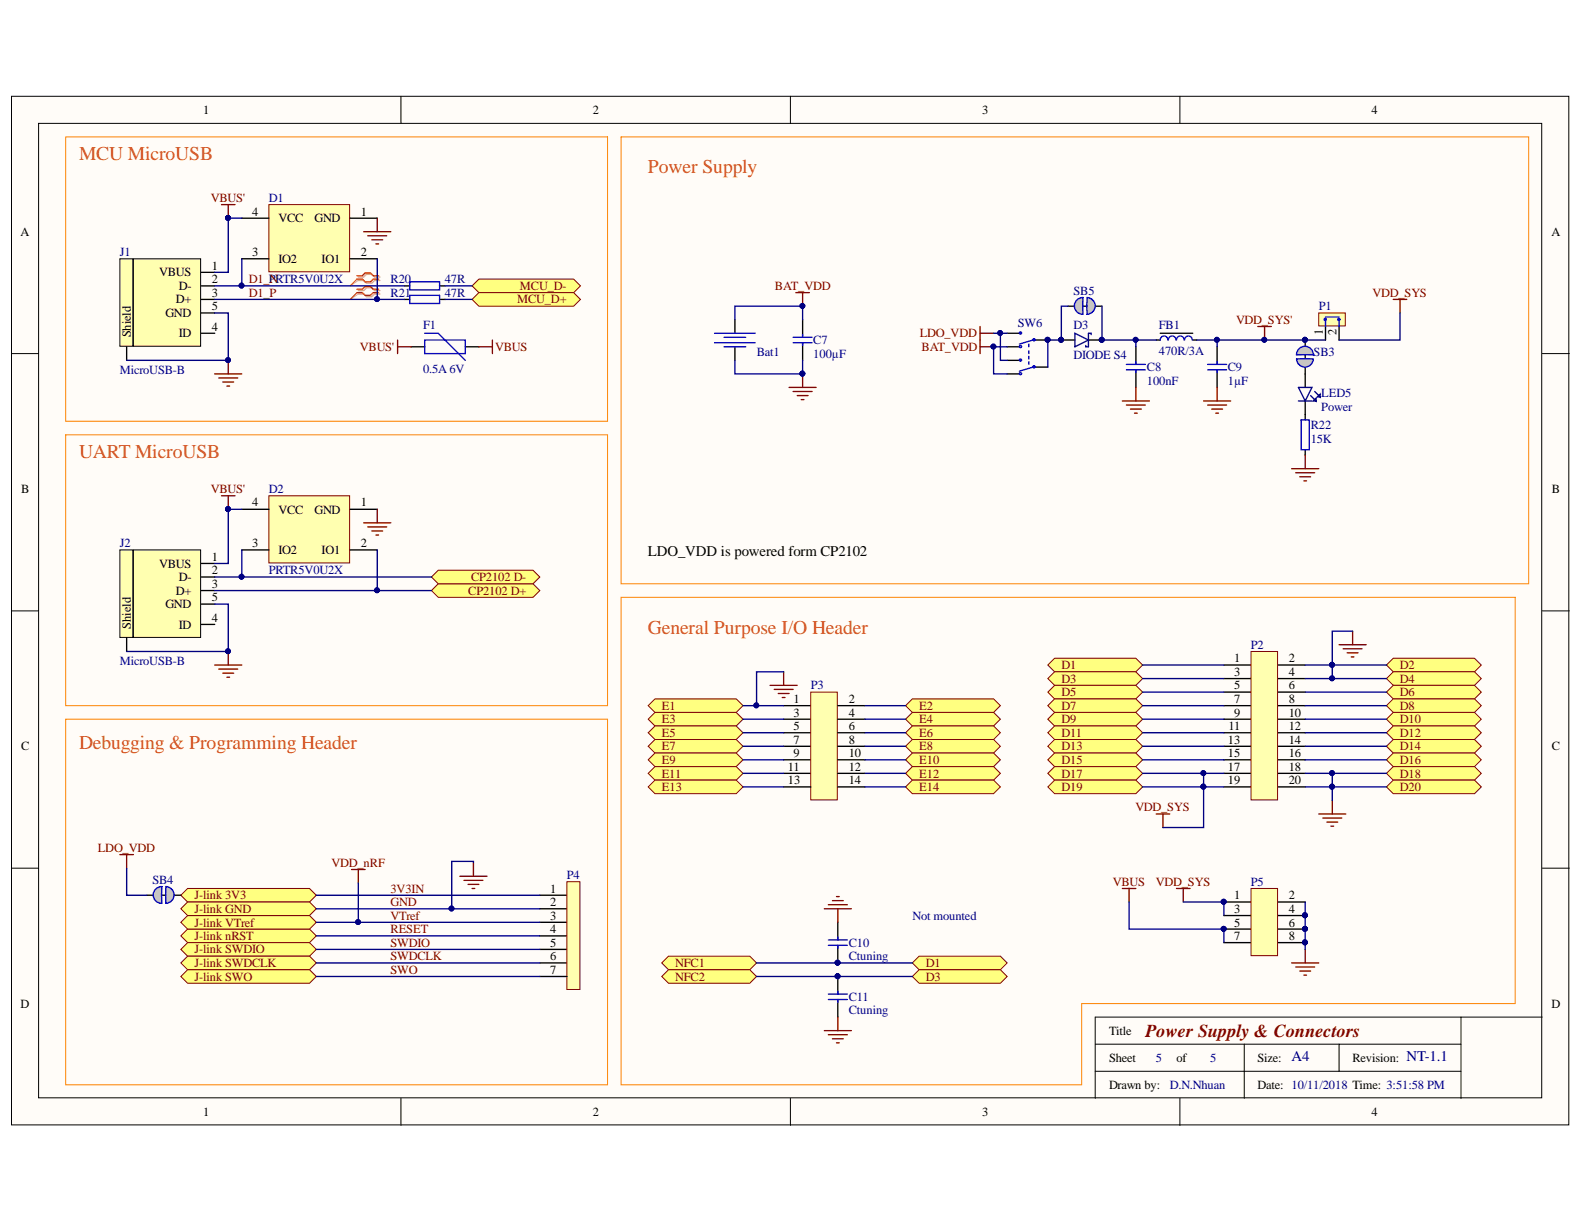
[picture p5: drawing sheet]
<svg xmlns="http://www.w3.org/2000/svg" width="279mm" height="216mm" viewBox="0 0 279 216" stroke-linecap="round" stroke-linejoin="round" font-family="sans-serif">
<defs><g id="words">
<g font-size="3.5" fill="#de4f16">
<text x="13.9" y="28.1">MCU MicroUSB</text>
<text x="114.3" y="30.6">Power Supply</text>
<text x="13.9" y="80.7">UART MicroUSB</text>
<text x="114.3" y="111.8">General Purpose I/O Header</text>
<text x="13.9" y="132.1">Debugging &amp; Programming Header</text>
</g>
<text font-size="3.2" fill="#800000" x="202" y="183">Power Supply &amp; Connectors</text>
<text font-size="2.6" x="114.3" y="98.1">LDO_VDD is powered form CP2102</text>
<g font-size="2.6" fill="#000080">
<text x="227.8" y="187.2">A4</text>
<text x="248.1" y="187.2">NT-1.1</text>
</g>
<g font-size="2.2">
<text x="35.8" y="20.1">1</text>
<text x="104.6" y="20.1">2</text>
<text x="173.2" y="20.1">3</text>
<text x="241.9" y="20.1">4</text>
<text x="3.6" y="41.6">A</text>
<text x="44.5" y="38">4</text>
<text x="49.1" y="39.2">VCC</text>
<text x="55.5" y="39.2">GND</text>
<text x="63.7" y="38">1</text>
<text x="273.6" y="41.6">A</text>
<text x="37.4" y="47.6">1</text>
<text x="44.5" y="45.2">3</text>
<text x="49.1" y="46.4">IO2</text>
<text x="56.7" y="46.4">IO1</text>
<text x="63.7" y="45.2">2</text>
<text x="28.1" y="48.8">VBUS</text>
<text x="31" y="53.5">D+</text>
<text x="31.5" y="51.1">D-</text>
<text x="37.4" y="50">2</text>
<text x="37.4" y="52.3">3</text>
<text x="23.1" y="59.5" transform="rotate(-90 23.1 59.5)">Shield</text>
<text x="29.2" y="56">GND</text>
<text x="31.5" y="59.5">ID</text>
<text x="37.4" y="54.8">5</text>
<text x="37.4" y="58.3">4</text>
<text x="233.3" y="59.2" transform="rotate(-90 233.3 59.2)">1</text>
<text x="235.8" y="59.2" transform="rotate(-90 235.8 59.2)">2</text>
<text x="3.7" y="87">B</text>
<text x="44.5" y="89.3">4</text>
<text x="63.7" y="89.3">1</text>
<text x="273.7" y="87">B</text>
<text x="49.1" y="90.6">VCC</text>
<text x="55.5" y="90.6">GND</text>
<text x="28.1" y="100.1">VBUS</text>
<text x="37.4" y="99">1</text>
<text x="37.4" y="101.3">2</text>
<text x="44.5" y="96.5">3</text>
<text x="49.1" y="97.7">IO2</text>
<text x="56.7" y="97.7">IO1</text>
<text x="63.7" y="96.5">2</text>
<text x="29.2" y="107.2">GND</text>
<text x="31" y="104.9">D+</text>
<text x="31.5" y="102.5">D-</text>
<text x="37.4" y="103.7">3</text>
<text x="37.4" y="106.1">5</text>
<text x="23.1" y="110.9" transform="rotate(-90 23.1 110.9)">Shield</text>
<text x="31.5" y="110.9">ID</text>
<text x="37.4" y="109.7">4</text>
<text x="217.7" y="116.8">1</text>
<text x="217.7" y="119.2">3</text>
<text x="227.3" y="119.2">4</text>
<text x="227.3" y="116.8">2</text>
<text x="140" y="124">1</text>
<text x="149.7" y="124">2</text>
<text x="217.7" y="121.6">5</text>
<text x="217.7" y="124">7</text>
<text x="227.3" y="124">8</text>
<text x="227.3" y="121.6">6</text>
<text x="140" y="126.4">3</text>
<text x="140" y="128.8">5</text>
<text x="140" y="131.2">7</text>
<text x="149.7" y="126.4">4</text>
<text x="149.7" y="128.8">6</text>
<text x="149.7" y="131.2">8</text>
<text x="216.6" y="131.2">13</text>
<text x="216.7" y="128.8">11</text>
<text x="217.7" y="126.4">9</text>
<text x="227.3" y="131.2">14</text>
<text x="227.3" y="128.8">12</text>
<text x="227.3" y="126.4">10</text>
<text x="3.7" y="132.3">C</text>
<text x="139" y="136">11</text>
<text x="140" y="133.5">9</text>
<text x="149.7" y="133.5">10</text>
<text x="149.7" y="136">12</text>
<text x="216.6" y="133.5">15</text>
<text x="216.6" y="136">17</text>
<text x="227.3" y="136">18</text>
<text x="227.3" y="133.5">16</text>
<text x="273.7" y="132.3">C</text>
<text x="139" y="138.3">13</text>
<text x="149.7" y="138.3">14</text>
<text x="216.6" y="138.3">19</text>
<text x="227.3" y="138.3">20</text>
<text x="97" y="157.4">1</text>
<text x="97" y="159.8">2</text>
<text x="217.7" y="158.6">1</text>
<text x="217.7" y="161">3</text>
<text x="227.3" y="158.6">2</text>
<text x="227.3" y="161">4</text>
<text x="97" y="162.3">3</text>
<text x="97" y="164.6">4</text>
<text x="97" y="167">5</text>
<text x="217.7" y="163.4">5</text>
<text x="217.7" y="165.8">7</text>
<text x="227.3" y="163.4">6</text>
<text x="227.3" y="165.8">8</text>
<text x="97" y="169.4">6</text>
<text x="97" y="171.8">7</text>
<text x="3.6" y="177.7">D</text>
<text x="273.6" y="177.7">D</text>
<text x="195.6" y="182.5">Title</text>
<text x="195.6" y="187.3">Sheet</text>
<text x="207.5" y="187.3">of</text>
<text x="221.8" y="187.3">Size:</text>
<text x="238.6" y="187.3">Revision:</text>
<text x="35.8" y="196.8">1</text>
<text x="104.6" y="196.8">2</text>
<text x="173.2" y="196.8">3</text>
<text x="195.6" y="192.1">Drawn by:</text>
<text x="221.8" y="192.1">Date: 10/11/2018 Time: 3:51:58 PM</text>
<text x="241.9" y="196.8">4</text>
</g>
<g font-size="2.2" fill="#800000">
<text x="37.2" y="35.7">VBUS'</text>
<text x="43.9" y="50">D1_N</text>
<text x="43.9" y="52.3">D1_P</text>
<text x="91.2" y="53.5">MCU_D+</text>
<text x="91.7" y="51.1">MCU_D-</text>
<text x="136.7" y="51.1">BAT_VDD</text>
<text x="242.1" y="52.3">VDD_SYS</text>
<text x="162.2" y="59.5">LDO_VDD</text>
<text x="218" y="57.1">VDD_SYS'</text>
<text x="63.5" y="61.9">VBUS'</text>
<text x="87.3" y="61.9">VBUS</text>
<text x="162.6" y="61.9">BAT_VDD</text>
<text x="37.2" y="87">VBUS'</text>
<text x="82.6" y="104.9">CP2102 D+</text>
<text x="83.1" y="102.5">CP2102 D-</text>
<text x="187.2" y="118.1">D1</text>
<text x="246.9" y="118.1">D2</text>
<text x="116.7" y="125.2">E1</text>
<text x="162.1" y="125.2">E2</text>
<text x="187.2" y="120.4">D3</text>
<text x="187.2" y="122.8">D5</text>
<text x="187.2" y="125.2">D7</text>
<text x="246.9" y="120.4">D4</text>
<text x="246.9" y="122.8">D6</text>
<text x="246.9" y="125.2">D8</text>
<text x="116.7" y="127.6">E3</text>
<text x="116.7" y="130">E5</text>
<text x="162.1" y="127.6">E4</text>
<text x="162.1" y="130">E6</text>
<text x="187.2" y="127.6">D9</text>
<text x="187.2" y="130">D11</text>
<text x="246.9" y="127.6">D10</text>
<text x="246.9" y="130">D12</text>
<text x="116.7" y="132.3">E7</text>
<text x="116.7" y="134.7">E9</text>
<text x="116.7" y="137.2">E11</text>
<text x="162.1" y="132.3">E8</text>
<text x="162.1" y="134.7">E10</text>
<text x="162.1" y="137.2">E12</text>
<text x="187.2" y="132.3">D13</text>
<text x="187.2" y="134.7">D15</text>
<text x="187.2" y="137.2">D17</text>
<text x="246.9" y="132.3">D14</text>
<text x="246.9" y="134.7">D16</text>
<text x="246.9" y="137.2">D18</text>
<text x="116.7" y="139.5">E13</text>
<text x="162.1" y="139.5">E14</text>
<text x="187.2" y="139.5">D19</text>
<text x="200.3" y="143.1">VDD_SYS</text>
<text x="246.9" y="139.5">D20</text>
<text x="17.2" y="150.3">LDO_VDD</text>
<text x="58.5" y="152.9">VDD_nRF</text>
<text x="34.3" y="158.6">J-link 3V3</text>
<text x="34.3" y="161">J-link GND</text>
<text x="68.9" y="157.4">3V3IN</text>
<text x="68.9" y="159.8">GND</text>
<text x="196.3" y="156.3">VBUS</text>
<text x="203.9" y="156.3">VDD_SYS</text>
<text x="34.3" y="165.8">J-link nRST</text>
<text x="34.3" y="163.4">J-link VTref</text>
<text x="68.9" y="162.3">VTref</text>
<text x="68.9" y="164.6">RESET</text>
<text x="68.9" y="167">SWDIO</text>
<text x="34.3" y="168.2">J-link SWDIO</text>
<text x="34.3" y="170.5">J-link SWDCLK</text>
<text x="34.3" y="173">J-link SWO</text>
<text x="68.9" y="169.4">SWDCLK</text>
<text x="68.9" y="171.8">SWO</text>
<text x="119.1" y="170.5">NFC1</text>
<text x="119.1" y="173">NFC2</text>
<text x="163.3" y="170.5">D1</text>
<text x="163.3" y="173">D3</text>
</g>
<g font-size="2.2" fill="#000080">
<text x="47.4" y="35.7">D1</text>
<text x="21.1" y="45.2">J1</text>
<text x="47.4" y="50">PRTR5V0U2X</text>
<text x="68.9" y="50">R20</text>
<text x="68.9" y="52.3">R21</text>
<text x="78.4" y="50">47R</text>
<text x="78.4" y="52.3">47R</text>
<text x="189.4" y="52">SB5</text>
<text x="74.6" y="58.1">F1</text>
<text x="179.6" y="57.6">SW6</text>
<text x="189.4" y="58.1">D3</text>
<text x="204.4" y="58.1">FB1</text>
<text x="232.6" y="54.8">P1</text>
<text x="21.1" y="65.9">MicroUSB-B</text>
<text x="74.6" y="65.8">0.5A 6V</text>
<text x="133.5" y="62.9">Bat1</text>
<text x="143.5" y="60.7">C7</text>
<text x="143.5" y="63.1">100µF</text>
<text x="189.4" y="63.3">DIODE S4</text>
<text x="202.3" y="65.5">C8</text>
<text x="204.4" y="62.6">470R/3A</text>
<text x="216.6" y="65.5">C9</text>
<text x="231.7" y="62.9">SB3</text>
<text x="202.3" y="67.9">100nF</text>
<text x="216.6" y="67.9">1µF</text>
<text x="233.1" y="70.1">LED5</text>
<text x="231.2" y="75.7">R22</text>
<text x="233.1" y="72.4">Power</text>
<text x="231.2" y="78.2">15K</text>
<text x="47.4" y="87">D2</text>
<text x="21.1" y="96.5">J2</text>
<text x="47.4" y="101.3">PRTR5V0U2X</text>
<text x="21.1" y="117.3">MicroUSB-B</text>
<text x="220.6" y="114.4">P2</text>
<text x="143" y="121.6">P3</text>
<text x="26.9" y="155.9">SB4</text>
<text x="100" y="155.1">P4</text>
<text x="220.6" y="156.3">P5</text>
<text x="149.7" y="167">C10</text>
<text x="161" y="162.3">Not mounted</text>
<text x="149.7" y="169.4">Ctuning</text>
<text x="149.7" y="176.5">C11</text>
<text x="149.7" y="178.9">Ctuning</text>
<text x="203.9" y="187.3">5</text>
<text x="213.5" y="187.3">5</text>
<text x="206.4" y="192.1">D.N.Nhuan</text>
</g>
</g></defs>
<g fill="#fffcf8" stroke="#000" stroke-width=".18">
<path d="M2 17h274.7v181.4h-274.7z"/>
<path d="M6.8 21.8h265.1v171.8h-265.1z"/>
</g>
<g fill="none" stroke="#000" stroke-width=".18">
<path d="M70.7 17v4.8M139.4 17v4.8M208.1 17v4.8M2 62.4h4.8M272 62.4h4.8M2 107.8h4.8M272 107.8h4.8M2 153.1h4.8M272 153.1h4.8M257.7 179.4v14.3M272 179.4h-78.8v14.3M70.7 193.7v4.8"/>
<path d="M139.4 193.7v4.8M193.2 189h43M193.2 184.2h43M208.1 193.7v4.8M219.5 184.2v9.5M257.7 184.2h-21.5v4.8h21.5"/>
</g>
<g fill="#ffffb0" stroke="#000" stroke-width=".18">
<path d="M21.1 45.6h2.3v15.5h-2.3z"/>
<path d="M23.5 45.6h11.9v15.5h-11.9z"/>
</g>
<path d="M35.5 48h2.4M35.5 50.4h2.4M35.5 52.8h2.4M35.5 55.2h2.4M35.5 58.8h2.4M22.3 61.2v2.4" fill="none" stroke="#000" stroke-width=".24"/>
<path d="M47.4 36.1h14.3v11.8h-14.3z" fill="#ffffb0" stroke="#800000" stroke-width=".18"/>
<g fill="none" stroke="#000" stroke-width=".24">
<path d="M42.6 38.5h4.8M61.8 38.5h4.7M42.6 45.6h4.8M61.8 45.6h4.7M71.3 50.4h1M71.3 52.8h1M77.5 50.4h1M77.5 52.8h1M129.6 56.4v2.4M141.6 56.4v3.1M177.7 58.8h2.1M182.7 60h2.1"/>
<path d="M203.9 60h.8M204.7 58.8h5.7M210.4 60h.7M233.8 57.6v2.4M236.2 57.6v2.4M129.6 61.2v2.4M141.6 60.5v3.1M177.7 66h2.1M177.7 63.6h2.1M177.7 61.2h2.1M182.7 64.8h2.1M200.4 61.2v3.1"/>
<path d="M200.4 65.2v3.1M214.7 61.2v3.1M214.7 65.2v3.1"/>
</g>
<g fill="none" stroke="#800000" stroke-width=".24">
<path d="M39.1 36.1h2.4M40.3 36.1v2.4M66.5 38.5v2.4M64.2 40.9h4.7M64.9 41.6h3.3M65.6 42.3h1.9M66.3 43h.5M172.9 57.6v4.8M172.9 58.8h2.4M245.8 52.8h2.3M246.9 52.8v2.4M37.9 66h4.7"/>
<path d="M38.6 66.7h3.3M39.3 67.4h1.9M40 68.1h.5M40.3 63.6v2.4M139.2 68.3h4.8M139.9 69.1h3.3M140.6 69.8h1.9M141.3 70.5h.5M141.6 66v2.3M172.9 61.2h2.4M198 70.7h4.7M198.7 71.4h3.3"/>
<path d="M199.4 72.2h1.9M200.1 72.9h.5M200.4 68.3v2.4M212.3 70.7h4.8M213 71.4h3.4M213.7 72.2h1.9M214.5 72.9h.4M214.7 68.3v2.4"/>
</g>
<g fill="#000080" stroke="#000080" stroke-width=".18">
<circle cx="40.2" cy="63.5" r=".43"/>
<circle cx="40.2" cy="38.4" r=".43"/>
<circle cx="141.5" cy="65.9" r=".43"/>
<circle cx="184.8" cy="59.9" r=".43"/>
<circle cx="175.2" cy="61.1" r=".43"/>
</g>
<g fill="none" stroke="#00f" stroke-width=".24">
<path d="M72.3 49.7h5.2v1.4h-5.2zM72.3 52.1h5.2v1.4h-5.2zM126 58.8h7.2M127.7 59.5h3.8M139.9 59.5h3.3M141.6 59v.5M182.2 60l-2.4 .7M206 60a.67 .67 0 0 0-.7-.7 .67 .67 0 0 0-.6 .7M207.4 60a.67 .67 0 0 0-.6-.7 .67 .67 0 0 0-.7 .7M208.9 60a.67 .67 0 0 0-.7-.7 .67 .67 0 0 0-.7 .7M210.3 60a.67 .67 0 0 0-.7-.7 .67 .67 0 0 0-.6 .7M126 60.5h7.2"/>
<path d="M127.7 61.2h3.8M139.9 60.5h3.3M141.6 60.5v.4M181.5 60.7v.5M181.5 61.9v.5M181.5 62.8v.5M181.5 63.8v.5M182.2 64.8l-2.4 .7M198.7 64.3h3.3M198.7 65.2h3.3M200.4 63.8v.5M200.4 65.2v.5"/>
<path d="M213 64.3h3.4M213 65.2h3.4M214.7 63.8v.5M214.7 65.2v.5"/>
<circle cx="180" cy="58.7" r=".19"/>
<circle cx="182.4" cy="59.9" r=".19"/>
<circle cx="180" cy="63.5" r=".19"/>
<circle cx="180" cy="65.9" r=".19"/>
<circle cx="180" cy="61.1" r=".19"/>
<circle cx="182.4" cy="64.7" r=".19"/>
</g>
<path d="M232.6 55.2h4.7v2.3h-4.7z" fill="#ffffb0" stroke="#800000" stroke-width=".18"/>
<path d="M233.8 56.4v1.2M233.8 55.9h2.4M236.2 56.4v1.2M229.5 74.1h1.4v5.2h-1.4z" fill="none" stroke="#00f" stroke-width=".24"/>
<g fill="#00f" stroke="#00f" stroke-width=".24">
<circle cx="233.8" cy="56.3" r=".19"/>
<circle cx="236.1" cy="56.3" r=".19"/>
</g>
<path d="M230.2 60v8.3M230.2 70.7v3.4M230.2 79.3v1" fill="none" stroke="#000" stroke-width=".24"/>
<path d="M229 68.3h2.4l-1.2 2.4zM229 70.7h2.4M231.2 69.8l.9 .9v-.5l-.4 .5h.4M231.9 69.1l1 .9v-.5l-.5 .5h.5" fill="none" stroke="#11037f" stroke-width=".24"/>
<path d="M227.8 82.7h4.8M228.5 83.4h3.4M229.3 84.1h1.9M230 84.8h.5M230.2 80.3v2.4" fill="none" stroke="#800000" stroke-width=".24"/>
<circle cx="230.2" cy="59.9" r=".43" fill="#000080" stroke="#000080" stroke-width=".18"/>
<g fill="#c0c0c0" stroke="#00f" stroke-width=".24">
<path d="M228.7 63.3a1.48 1.48 0 0 0 1.5 1.5 1.48 1.48 0 0 0 1.5-1.5zM228.7 63.3h1.5z" fill-rule="evenodd"/>
<path d="M229 61.6l-.3 1h3a1.48 1.48 0 0 0-1-1.4 1.48 1.48 0 0 0-1.7 .4zM230.2 62.6h1.5z" fill-rule="evenodd"/>
</g>
<circle cx="230.2" cy="59.9" r=".43" fill="#000080" stroke="#000080" stroke-width=".18"/>
<g fill="#ffff80" stroke="#800000" stroke-width=".18">
<path d="M83.3 50.4l1.2-1.2h16.7l1.2 1.2-1.2 1.2h-16.7z" fill-rule="evenodd"/>
<path d="M83.3 52.8l1.2-1.2h16.7l1.2 1.2-1.2 1.2h-16.7z" fill-rule="evenodd"/>
</g>
<path d="M95.2 157.9h4.8M95.2 160.3h4.8M95.2 162.7h4.8M95.2 165.1h4.8M95.2 167.5h4.8M95.2 169.9h4.8" fill="none" stroke="#000" stroke-width=".24"/>
<path d="M100 155.5h2.3v19h-2.3z" fill="#ffffb0" stroke="#800000" stroke-width=".18"/>
<path d="M95.2 172.2h4.8" fill="none" stroke="#000" stroke-width=".24"/>
<g fill="#ffff80" stroke="#800000" stroke-width=".18">
<path d="M31.9 165.1l1.2-1.2h21.5l1.2 1.2-1.2 1.2h-21.5z" fill-rule="evenodd"/>
<path d="M31.9 162.7l1.2-1.2h21.5l1.2 1.2-1.2 1.2h-21.5z" fill-rule="evenodd"/>
<path d="M31.9 167.5l1.2-1.2h21.5l1.2 1.2-1.2 1.2h-21.5z" fill-rule="evenodd"/>
<path d="M31.9 169.9l1.2-1.2h21.5l1.2 1.2-1.2 1.1h-21.5z" fill-rule="evenodd"/>
<path d="M31.9 172.2l1.2-1.2h21.5l1.2 1.2-1.2 1.2h-21.5z" fill-rule="evenodd"/>
<path d="M31.9 157.9l1.2-1.2h21.5l1.2 1.2-1.2 1.2h-21.5z" fill-rule="evenodd"/>
<path d="M31.9 160.3l1.2-1.2h21.5l1.2 1.2-1.2 1.2h-21.5z" fill-rule="evenodd"/>
</g>
<path d="M62 153.4h2.4M63.2 153.4v2.4M81.1 154.6h4.8M81.8 155.3h3.4M82.6 156h1.9M83.3 156.7h.4M83.5 152.2v2.4" fill="none" stroke="#800000" stroke-width=".24"/>
<path d="M25.9 157.9h6" fill="none" stroke="#000" stroke-width=".24"/>
<g fill="#c0c0c0" stroke="#00f" stroke-width=".24">
<path d="M29.3 156.4v2.9a1.48 1.48 0 0 0 1.4-1.4 1.48 1.48 0 0 0-1.4-1.5zM29.2 157.9l.1 1.4z" fill-rule="evenodd"/>
<path d="M27.3 156.9a1.48 1.48 0 0 0-.1 1.6 1.48 1.48 0 0 0 1.3 .8l.1-2.9h-.5zM28.6 156.4l-.1 1.5z" fill-rule="evenodd"/>
</g>
<g fill="#ffff80" stroke="#800000" stroke-width=".18">
<path d="M184.8 117.3l1.2-1.2h14.4l1.1 1.2-1.1 1.2h-14.4z" fill-rule="evenodd"/>
<path d="M244.6 117.3l1.2-1.2h14.3l1.2 1.2-1.2 1.2h-14.3z" fill-rule="evenodd"/>
<path d="M184.8 119.7l1.2-1.2h14.4l1.1 1.2-1.1 1.2h-14.4z" fill-rule="evenodd"/>
<path d="M244.6 119.7l1.2-1.2h14.3l1.2 1.2-1.2 1.2h-14.3z" fill-rule="evenodd"/>
<path d="M184.8 122.1l1.2-1.2h14.4l1.1 1.2-1.1 1.2h-14.4z" fill-rule="evenodd"/>
<path d="M244.6 122.1l1.2-1.2h14.3l1.2 1.2-1.2 1.2h-14.3z" fill-rule="evenodd"/>
<path d="M184.8 124.5l1.2-1.2h14.4l1.1 1.2-1.1 1.2h-14.4z" fill-rule="evenodd"/>
<path d="M244.6 124.5l1.2-1.2h14.3l1.2 1.2-1.2 1.2h-14.3z" fill-rule="evenodd"/>
<path d="M184.8 126.9l1.2-1.2h14.4l1.1 1.2-1.1 1.2h-14.4z" fill-rule="evenodd"/>
<path d="M244.6 126.9l1.2-1.2h14.3l1.2 1.2-1.2 1.2h-14.3z" fill-rule="evenodd"/>
<path d="M184.8 129.2l1.2-1.1h14.4l1.1 1.1-1.1 1.2h-14.4z" fill-rule="evenodd"/>
<path d="M244.6 129.2l1.2-1.1h14.3l1.2 1.1-1.2 1.2h-14.3z" fill-rule="evenodd"/>
<path d="M184.8 131.6l1.2-1.2h14.4l1.1 1.2-1.1 1.2h-14.4z" fill-rule="evenodd"/>
<path d="M244.6 131.6l1.2-1.2h14.3l1.2 1.2-1.2 1.2h-14.3z" fill-rule="evenodd"/>
<path d="M184.8 134l1.2-1.2h14.4l1.1 1.2-1.1 1.2h-14.4z" fill-rule="evenodd"/>
<path d="M244.6 134l1.2-1.2h14.3l1.2 1.2-1.2 1.2h-14.3z" fill-rule="evenodd"/>
<path d="M184.8 136.4l1.2-1.2h14.4l1.1 1.2-1.1 1.2h-14.4z" fill-rule="evenodd"/>
<path d="M244.6 136.4l1.2-1.2h14.3l1.2 1.2-1.2 1.2h-14.3z" fill-rule="evenodd"/>
<path d="M184.8 138.8l1.2-1.2h14.4l1.1 1.2-1.1 1.2h-14.4z" fill-rule="evenodd"/>
<path d="M244.6 138.8l1.2-1.2h14.3l1.2 1.2-1.2 1.2h-14.3z" fill-rule="evenodd"/>
</g>
<g fill="#ffffb0" stroke="#000" stroke-width=".18">
<path d="M21.1 97h2.3v15.4h-2.3z"/>
<path d="M23.5 97h11.9v15.4h-11.9z"/>
</g>
<path d="M35.5 99.4h2.4M22.3 112.5v2.4M35.5 101.8h2.4M35.5 104.2h2.4M35.5 106.6h2.4M35.5 110.1h2.4" fill="none" stroke="#000" stroke-width=".24"/>
<path d="M47.4 87.4h14.3v11.9h-14.3z" fill="#ffffb0" stroke="#800000" stroke-width=".18"/>
<path d="M42.6 89.8h4.8M42.6 97h4.8M61.8 89.8h4.7M61.8 97h4.7" fill="none" stroke="#000" stroke-width=".24"/>
<path d="M39.1 87.4h2.4M40.3 87.4v2.4M64.2 92.2h4.7M64.9 92.9h3.3M65.6 93.7h1.9M66.3 94.4h.5M66.5 89.8v2.4M37.9 117.3h4.7M38.6 118h3.3M39.3 118.7h1.9M40 119.5h.5M40.3 114.9v2.4" fill="none" stroke="#800000" stroke-width=".24"/>
<g fill="#000080" stroke="#000080" stroke-width=".18">
<circle cx="40.2" cy="114.9" r=".43"/>
<circle cx="40.2" cy="89.8" r=".43"/>
</g>
<g fill="#ffff80" stroke="#800000" stroke-width=".18">
<path d="M76.1 104.2l1.2-1.2h16.7l1.2 1.2-1.2 1.2h-16.7z" fill-rule="evenodd"/>
<path d="M76.1 101.8l1.2-1.2h16.7l1.2 1.2-1.2 1.2h-16.7z" fill-rule="evenodd"/>
</g>
<path d="M11.6 24.2h95.6v50.1h-95.6zM109.6 24.2h160v78.8h-160zM11.6 76.7h95.6v47.8h-95.6zM109.6 105.4h157.7v71.6h-76.5v14.3h-81.2zM11.6 126.9h95.6v64.4h-95.6z" fill="none" stroke="#fd8300" stroke-width=".18"/>
<path d="M140.4 51.6h2.4M141.6 51.6v2.4" fill="none" stroke="#800000" stroke-width=".24"/>
<circle cx="141.5" cy="54" r=".43" fill="#000080" stroke="#000080" stroke-width=".18"/>
<path d="M63.2 48.9h1l.4-.5h1l.5 .5h.9M63.2 49.5h1l.4 .4h1l.5-.4h.9M63.2 51.3h1l.4-.5h1l.5 .5h.9M63.2 51.9h1l.4 .4h1l.5-.4h.9" fill="none" stroke="#d0a19e" stroke-width=".24"/>
<path d="M63.2 49.5l-1.4 .9M63.2 51.9l-1.4 .9" fill="none" stroke="#d0a19e" stroke-width=".18"/>
<path d="M63 48.6h.9l.5-.4h.9l.5 .4h1M63 49.2h.9l.5 .5h.9l.5-.5h1M63 51h.9l.5-.5h.9l.5 .5h1M63 51.6h.9l.5 .5h.9l.5-.5h1" fill="none" stroke="#f00" stroke-width=".24"/>
<path d="M63 49.2l-1.2 1.2M63 51.6l-1.2 1.2" fill="none" stroke="#f00" stroke-width=".18"/>
<path d="M138.2 124.5h4.8M138.2 126.9h4.8M138.2 129.2h4.8M138.2 131.6h4.8M138.2 134h4.8M138.2 136.4h4.8" fill="none" stroke="#000" stroke-width=".24"/>
<path d="M143 122.1h4.7v19h-4.7z" fill="#ffffb0" stroke="#800000" stroke-width=".18"/>
<path d="M138.2 138.8h4.8M147.8 138.8h4.8M147.8 124.5h4.8M147.8 126.9h4.8M147.8 129.2h4.8M147.8 131.6h4.8M147.8 134h4.8M147.8 136.4h4.8" fill="none" stroke="#000" stroke-width=".24"/>
<g fill="#ffff80" stroke="#800000" stroke-width=".18">
<path d="M114.3 124.5l1.2-1.2h14.4l1.2 1.2-1.2 1.2h-14.4z" fill-rule="evenodd"/>
<path d="M159.7 124.5l1.2-1.2h14.4l1.2 1.2-1.2 1.2h-14.4z" fill-rule="evenodd"/>
<path d="M114.3 126.9l1.2-1.2h14.4l1.2 1.2-1.2 1.2h-14.4z" fill-rule="evenodd"/>
<path d="M159.7 126.9l1.2-1.2h14.4l1.2 1.2-1.2 1.2h-14.4z" fill-rule="evenodd"/>
<path d="M114.3 129.2l1.2-1.1h14.4l1.2 1.1-1.2 1.2h-14.4z" fill-rule="evenodd"/>
<path d="M159.7 129.2l1.2-1.1h14.4l1.2 1.1-1.2 1.2h-14.4z" fill-rule="evenodd"/>
<path d="M114.3 131.6l1.2-1.2h14.4l1.2 1.2-1.2 1.2h-14.4z" fill-rule="evenodd"/>
<path d="M159.7 131.6l1.2-1.2h14.4l1.2 1.2-1.2 1.2h-14.4z" fill-rule="evenodd"/>
<path d="M114.3 134l1.2-1.2h14.4l1.2 1.2-1.2 1.2h-14.4z" fill-rule="evenodd"/>
<path d="M159.7 134l1.2-1.2h14.4l1.2 1.2-1.2 1.2h-14.4z" fill-rule="evenodd"/>
<path d="M114.3 136.4l1.2-1.2h14.4l1.2 1.2-1.2 1.2h-14.4z" fill-rule="evenodd"/>
<path d="M159.7 136.4l1.2-1.2h14.4l1.2 1.2-1.2 1.2h-14.4z" fill-rule="evenodd"/>
<path d="M114.3 138.8l1.2-1.2h14.4l1.2 1.2-1.2 1.2h-14.4z" fill-rule="evenodd"/>
<path d="M159.7 138.8l1.2-1.2h14.4l1.2 1.2-1.2 1.2h-14.4z" fill-rule="evenodd"/>
</g>
<g fill="none" stroke="#800000" stroke-width=".24">
<path d="M70.1 60v2.4M86.9 60v2.4M221.9 57.6h2.3M223.1 57.6v2.4M70.1 61.2h2.4M84.5 61.2h2.4M146.1 159.6h3.4M146.8 158.9h1.9M147.5 158.1h.5M145.4 160.3h4.8M147.8 160.3v2.4M147.8 179.4v2.4"/>
<path d="M145.4 181.8h4.8M146.1 182.5h3.4M146.8 183.2h1.9M147.5 183.9h.5"/>
</g>
<g fill="#000080" stroke="#000080" stroke-width=".18">
<circle cx="223" cy="59.9" r=".43"/>
<circle cx="147.7" cy="169.8" r=".43"/>
<circle cx="147.7" cy="172.2" r=".43"/>
</g>
<path d="M72.5 61.2h2.4M82.1 61.2h2.4M147.8 162.7v3.1M147.8 166.7v3.2M147.8 172.2v3.1M147.8 176.3v3.1" fill="none" stroke="#000" stroke-width=".24"/>
<path d="M74.9 60h7.2v2.4h-7.2zM74.9 58.8h2.4l4.8 4.8M146.1 165.8h3.4M146.1 166.7h3.4M146.1 175.3h3.4M146.1 176.3h3.4M147.8 165.3v.5M147.8 166.7v.5M147.8 174.9v.4M147.8 176.3v.5" fill="none" stroke="#00f" stroke-width=".24"/>
<g fill="#ffff80" stroke="#800000" stroke-width=".18">
<path d="M116.7 169.9l1.2-1.2h14.4l1.1 1.2-1.1 1.1h-14.4z" fill-rule="evenodd"/>
<path d="M116.7 172.2l1.2-1.2h14.4l1.1 1.2-1.1 1.2h-14.4z" fill-rule="evenodd"/>
<path d="M160.9 169.9l1.2-1.2h14.4l1.2 1.2-1.2 1.1h-14.4z" fill-rule="evenodd"/>
<path d="M160.9 172.2l1.2-1.2h14.4l1.2 1.2-1.2 1.2h-14.4z" fill-rule="evenodd"/>
</g>
<g fill="none" stroke="#000" stroke-width=".24">
<path d="M215.9 117.3h4.8M215.9 119.7h4.8M225.4 117.3h4.8M225.4 119.7h4.8M215.9 122.1h4.8M215.9 124.5h4.8M215.9 126.9h4.8M215.9 129.2h4.8M215.9 131.6h4.8M215.9 134h4.8M215.9 136.4h4.8M215.9 138.8h4.8"/>
<path d="M225.4 122.1h4.8M225.4 124.5h4.8M225.4 126.9h4.8M225.4 129.2h4.8M225.4 131.6h4.8M225.4 134h4.8M225.4 136.4h4.8M225.4 138.8h4.8"/>
</g>
<path d="M220.7 114.9h4.6v26.2h-4.6z" fill="#ffffb0" stroke="#800000" stroke-width=".18"/>
<path d="M215.9 159.1h4.8M225.4 159.1h4.8M215.9 161.5h4.8M215.9 163.9h4.8M215.9 166.3h4.8M225.4 161.5h4.8M225.4 163.9h4.8M225.4 166.3h4.8" fill="none" stroke="#000" stroke-width=".24"/>
<g fill="#000080" stroke="#000080" stroke-width=".18">
<circle cx="215.8" cy="159.1" r=".43"/>
<circle cx="230.2" cy="161.4" r=".43"/>
<circle cx="215.8" cy="163.8" r=".43"/>
<circle cx="230.2" cy="163.8" r=".43"/>
<circle cx="230.2" cy="166.2" r=".43"/>
</g>
<path d="M220.7 156.7h4.6v11.9h-4.6z" fill="#ffffb0" stroke="#800000" stroke-width=".18"/>
<g fill="#000080" stroke="#000080" stroke-width=".18">
<circle cx="215.8" cy="159.1" r=".43"/>
<circle cx="230.2" cy="161.4" r=".43"/>
<circle cx="215.8" cy="163.8" r=".43"/>
<circle cx="230.2" cy="163.8" r=".43"/>
<circle cx="230.2" cy="166.2" r=".43"/>
<circle cx="187.2" cy="59.9" r=".43"/>
<circle cx="194.3" cy="59.9" r=".43"/>
</g>
<g fill="none" stroke="#800000" stroke-width=".24">
<path d="M138.2 118.5v2.4M135.8 120.9h4.8M136.6 121.6h3.3M137.3 122.3h1.9M138 123h.5M21.1 150.7h2.4M22.3 150.7v2.4M198 156.7h2.4M199.2 156.7v2.4M203.9 143.6h2.4M205.1 143.6v2.4M207.5 156.7h2.4"/>
<path d="M208.7 156.7v2.4M232.6 143.6h4.8M233.3 144.3h3.4M234 145h2M234.8 145.7h.4M235 141.2v2.4M227.8 169.9h4.8M228.5 170.6h3.4M229.3 171.3h1.9M230 172h.5M230.2 167.5v2.4"/>
</g>
<path d="M187.2 60h2.4M188.4 54h6M192 60h2.4" fill="none" stroke="#000" stroke-width=".24"/>
<path d="M189.6 58.8l2.4 1.2-2.4 1.2zM192.5 59v-.2h-.5v2.4h-.5v-.3" fill="none" stroke="#11037f" stroke-width=".24"/>
<g fill="#c0c0c0" stroke="#00f" stroke-width=".24">
<path d="M189.8 53a1.48 1.48 0 0 0-.1 1.6 1.48 1.48 0 0 0 1.3 .8v-2.9h-.4zM191 52.5v1.5z" fill-rule="evenodd"/>
<path d="M191.8 52.5l-.1 2.9a1.48 1.48 0 0 0 1.5-1.4 1.48 1.48 0 0 0-1.4-1.5zM191.7 54v1.4z" fill-rule="evenodd"/>
</g>
<path d="M236.2 113.7h4.8M236.9 114.4h3.4M237.6 115.2h1.9M238.3 115.9h.5M238.6 111.3v2.4" fill="none" stroke="#800000" stroke-width=".24"/>
<g fill="none" stroke="#000080" stroke-width=".24">
<path d="M42.6 38.5h-2.3v9.5h-2.4M37.9 55.2h2.4v8.4h-18M37.9 52.8h33.4M37.9 50.4h33.4M42.6 45.6v4.8M66.5 45.6v7.2M78.5 50.4h4.8M78.5 52.8h4.8M129.6 56.4v-2.4h12v2.4M175.3 58.8h2.4M176.5 58.8v4.8h1.2M188.4 54h-1.2v6h-2.4v4.8"/>
<path d="M194.4 54v6h9.5M200.4 60v1.2M211.1 60h3.6v1.2M214.7 60h19.1M246.9 55.2v4.8h-10.7M129.6 63.6v2.4h12v-2.4M177.7 61.2h-2.4v4.8h2.4M42.6 89.8h-2.3v9.6h-2.4M42.6 97v4.8M66.5 97v7.2M37.9 106.6h2.4v8.3h-18M37.9 104.2h38.2"/>
<path d="M37.9 101.8h38.2M138.2 118.5h-4.8v6M201.5 119.7h14.4M201.5 117.3h14.4M230.2 117.3h14.4M230.2 119.7h14.4M238.6 111.3h-3.6v8.4M131.1 124.5h7.1M131.1 131.6h7.1M131.1 129.2h7.1M131.1 126.9h7.1M131.1 134h7.1"/>
<path d="M131.1 136.4h7.1M131.1 138.8h7.1M152.6 131.6h7.1M152.6 129.2h7.1M152.6 126.9h7.1M152.6 124.5h7.1M152.6 134h7.1M152.6 136.4h7.1M152.6 138.8h7.1M201.5 138.8h14.4M201.5 136.4h14.4M201.5 131.6h14.4"/>
<path d="M201.5 129.2h14.4M201.5 126.9h14.4M201.5 124.5h14.4M201.5 122.1h14.4M201.5 134h14.4M212.3 136.4v9.6h-7.2M230.2 138.8h14.4M230.2 136.4h14.4M230.2 131.6h14.4M230.2 129.2h14.4M230.2 126.9h14.4M230.2 124.5h14.4"/>
<path d="M230.2 122.1h14.4M230.2 134h14.4M235 136.4v4.8M22.3 153.1v4.8h3.6M55.8 157.9h39.4M63.2 155.8v6.9M83.5 152.2v-.3h-3.8v8.4M199.2 159.1v4.8h16.7v2.4M208.7 159.1h7.2v2.4M230.2 159.1v8.4M55.8 162.7h39.4M55.8 160.3h39.4"/>
<path d="M55.8 165.1h39.4M55.8 167.5h39.4M55.8 169.9h39.4M55.8 172.2h39.4M133.4 169.9h27.5M133.4 172.2h27.5"/>
</g>
<g fill="#000080" stroke="#000080" stroke-width=".18">
<circle cx="40.2" cy="63.5" r=".43"/>
<circle cx="141.5" cy="65.9" r=".43"/>
<circle cx="141.5" cy="54" r=".43"/>
<circle cx="214.6" cy="59.9" r=".43"/>
<circle cx="200.3" cy="59.9" r=".43"/>
<circle cx="223" cy="59.9" r=".43"/>
<circle cx="230.2" cy="59.9" r=".43"/>
<circle cx="66.5" cy="52.8" r=".43"/>
<circle cx="42.6" cy="50.4" r=".43"/>
<circle cx="40.2" cy="38.4" r=".43"/>
<circle cx="63.2" cy="162.6" r=".43"/>
<circle cx="235" cy="117.3" r=".43"/>
<circle cx="235" cy="119.6" r=".43"/>
<circle cx="40.2" cy="114.9" r=".43"/>
<circle cx="66.5" cy="104.1" r=".43"/>
<circle cx="42.6" cy="101.7" r=".43"/>
<circle cx="40.2" cy="89.8" r=".43"/>
<circle cx="79.6" cy="160.3" r=".43"/>
<circle cx="147.7" cy="169.8" r=".43"/>
<circle cx="147.7" cy="172.2" r=".43"/>
<circle cx="215.8" cy="159.1" r=".43"/>
<circle cx="215.8" cy="163.8" r=".43"/>
<circle cx="230.2" cy="161.4" r=".43"/>
<circle cx="230.2" cy="163.8" r=".43"/>
<circle cx="230.2" cy="166.2" r=".43"/>
<circle cx="133.4" cy="124.4" r=".43"/>
<circle cx="212.3" cy="138.8" r=".43"/>
<circle cx="212.3" cy="136.4" r=".43"/>
<circle cx="235" cy="138.8" r=".43"/>
<circle cx="235" cy="136.4" r=".43"/>
<circle cx="187.2" cy="59.9" r=".43"/>
<circle cx="184.8" cy="59.9" r=".43"/>
<circle cx="176.4" cy="58.7" r=".43"/>
<circle cx="175.2" cy="61.1" r=".43"/>
<circle cx="194.3" cy="59.9" r=".43"/>
</g>
<use href="#words"/>
</svg>
